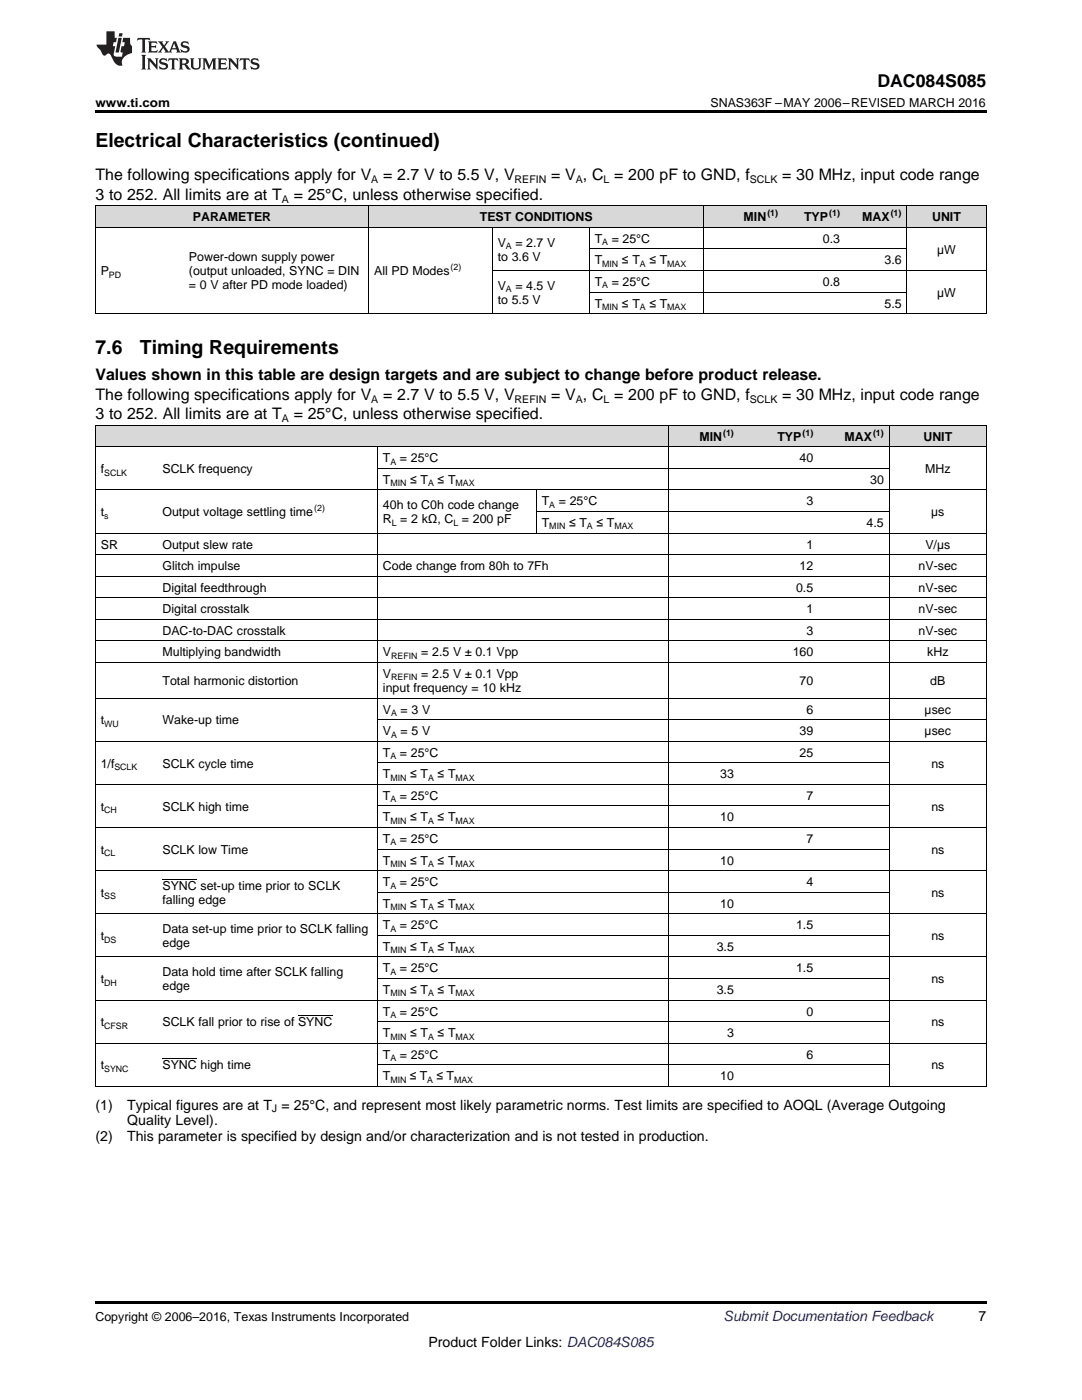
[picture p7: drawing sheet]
<svg xmlns="http://www.w3.org/2000/svg" width="216mm" height="279mm" viewBox="0 0 216 279" stroke-linecap="round" stroke-linejoin="round" font-family="sans-serif">
<defs><g id="words">
<g font-size="3.9">
<text x="19" y="29.3">Electrical Characteristics (continued)</text>
<text x="19" y="70.7">7.6</text>
<text x="27.9" y="70.7">Timing Requirements</text>
</g>
<text font-size="3.5" x="175.1" y="17.3">DAC084S085</text>
<g font-size="3.2">
<text x="19" y="36">The following specifications apply for V</text>
<text x="76.4" y="36">= 2.7 V to 5.5 V, V</text>
<text x="110" y="36">= V , C = 200 pF to GND, f</text>
<text x="156.1" y="36">= 30 MHz, input code range</text>
<text x="19" y="39.9">3 to 252. All limits are at T</text>
<text x="58.6" y="39.9">= 25°C, unless otherwise specified.</text>
<text x="19" y="75.9">Values shown in this table are design targets and are subject to change before product release.</text>
<text x="19" y="79.8">The following specifications apply for V</text>
<text x="19" y="83.6">3 to 252. All limits are at T</text>
<text x="58.6" y="83.6">= 25°C, unless otherwise specified.</text>
<text x="76.4" y="79.8">= 2.7 V to 5.5 V, V</text>
<text x="110" y="79.8">= V , C = 200 pF to GND, f</text>
<text x="156.1" y="79.8">= 30 MHz, input code range</text>
</g>
<g font-size="2.8">
<text x="19" y="221.4">(1)</text>
<text x="25.4" y="221.4">Typical figures are at T = 25°C, and represent most likely parametric norms. Test limits are specified to AOQL (Average Outgoing</text>
<text x="19" y="227.8">(2)</text>
<text x="25.4" y="227.8">This parameter is specified by design and/or characterization and is not tested in production.</text>
<text x="25.4" y="224.6">Quality Level).</text>
<text x="195.3" y="263.6">7</text>
<text x="85.5" y="268.9">Product Folder Links: DAC084S085</text>
</g>
<text font-size="2.8" fill="#0000c8" x="144.4" y="263.6">Submit Documentation Feedback</text>
<g font-size="2.5">
<text x="19" y="21.4">www.ti.com</text>
<text x="141.8" y="21.4">SNAS363F –MAY 2006–REVISED MARCH 2016</text>
<text x="38.5" y="44.2">PARAMETER</text>
<text x="95.7" y="44.2">TEST CONDITIONS</text>
<text x="148.4" y="44.2">MIN</text>
<text x="160.4" y="44.2">TYP</text>
<text x="172" y="44.2">MAX</text>
<text x="186" y="44.2">UNIT</text>
<text x="37.7" y="52.1">Power-down supply power</text>
<text x="99.3" y="49.2">V</text>
<text x="99.3" y="52">to 3.6 V</text>
<text x="102.8" y="49.2">= 2.7 V</text>
<text x="118.7" y="48.5">T</text>
<text x="118.7" y="52.8">T</text>
<text x="122.1" y="48.5">= 25°C</text>
<text x="124.1" y="52.8">≤ T</text>
<text x="129.6" y="52.8">≤ T</text>
<text x="164.2" y="48.5">0.3</text>
<text x="176.5" y="52.8">3.6</text>
<text x="187" y="50.6">µW</text>
<text x="20.1" y="54.9">P</text>
<text x="37.7" y="54.9">(output unloaded, SYNC = DIN</text>
<text x="37.7" y="57.7">= 0 V after PD mode loaded)</text>
<text x="74.6" y="54.9">All PD Modes</text>
<text x="99.3" y="57.8">V</text>
<text x="102.8" y="57.8">= 4.5 V</text>
<text x="118.7" y="57.1">T</text>
<text x="122.1" y="57.1">= 25°C</text>
<text x="164.2" y="57.1">0.8</text>
<text x="187" y="59.2">µW</text>
<text x="99.3" y="60.6">to 5.5 V</text>
<text x="118.7" y="61.4">T</text>
<text x="124.1" y="61.4">≤ T</text>
<text x="129.6" y="61.4">≤ T</text>
<text x="176.5" y="61.4">5.5</text>
<text x="139.6" y="87.9">MIN</text>
<text x="155.1" y="87.9">TYP</text>
<text x="168.5" y="87.9">MAX</text>
<text x="184.3" y="87.9">UNIT</text>
<text x="20.1" y="94.4">f</text>
<text x="32.4" y="94.4">SCLK frequency</text>
<text x="76.4" y="92.3">T</text>
<text x="79.8" y="92.3">= 25°C</text>
<text x="159.6" y="92.3">40</text>
<text x="184.6" y="94.4">MHz</text>
<text x="76.4" y="96.6">T</text>
<text x="76.4" y="101.6">40h to C0h code change</text>
<text x="81.8" y="96.6">≤ T</text>
<text x="87.3" y="96.6">≤ T</text>
<text x="108.1" y="100.9">T</text>
<text x="111.5" y="100.9">= 25°C</text>
<text x="160.9" y="100.9">3</text>
<text x="173.6" y="96.6">30</text>
<text x="20.1" y="103">t</text>
<text x="32.4" y="103">Output voltage settling time</text>
<text x="76.4" y="104.4">R = 2 kΩ, C = 200 pF</text>
<text x="108.1" y="105.2">T</text>
<text x="113.6" y="105.2">≤ T</text>
<text x="119" y="105.2">≤ T</text>
<text x="172.9" y="105.2">4.5</text>
<text x="185.8" y="103">µs</text>
<text x="20.1" y="109.5">SR</text>
<text x="32.4" y="109.5">Output slew rate</text>
<text x="32.4" y="113.8">Glitch impulse</text>
<text x="76.4" y="113.8">Code change from 80h to 7Fh</text>
<text x="159.6" y="113.8">12</text>
<text x="160.9" y="109.5">1</text>
<text x="183.3" y="113.8">nV-sec</text>
<text x="184.6" y="109.5">V/µs</text>
<text x="32.4" y="118.1">Digital feedthrough</text>
<text x="158.9" y="118.1">0.5</text>
<text x="183.3" y="118.1">nV-sec</text>
<text x="32.4" y="122.4">Digital crosstalk</text>
<text x="160.9" y="122.4">1</text>
<text x="183.3" y="122.4">nV-sec</text>
<text x="32.4" y="126.7">DAC-to-DAC crosstalk</text>
<text x="32.4" y="131">Multiplying bandwidth</text>
<text x="76.4" y="131">V</text>
<text x="84.1" y="131">= 2.5 V ± 0.1 Vpp</text>
<text x="158.2" y="131">160</text>
<text x="160.9" y="126.7">3</text>
<text x="183.3" y="126.7">nV-sec</text>
<text x="185" y="131">kHz</text>
<text x="32.4" y="136.7">Total harmonic distortion</text>
<text x="76.4" y="135.3">V</text>
<text x="84.1" y="135.3">= 2.5 V ± 0.1 Vpp</text>
<text x="159.6" y="136.7">70</text>
<text x="185.6" y="136.7">dB</text>
<text x="76.4" y="138.1">input frequency = 10 kHz</text>
<text x="76.4" y="142.4">V</text>
<text x="79.9" y="142.4">= 3 V</text>
<text x="160.9" y="142.4">6</text>
<text x="184.5" y="142.4">µsec</text>
<text x="20.1" y="144.6">t</text>
<text x="32.4" y="144.6">Wake-up time</text>
<text x="76.4" y="146.7">V</text>
<text x="79.9" y="146.7">= 5 V</text>
<text x="159.6" y="146.7">39</text>
<text x="184.5" y="146.7">µsec</text>
<text x="20.1" y="153.2">1/f</text>
<text x="32.4" y="153.2">SCLK cycle time</text>
<text x="76.4" y="151">T</text>
<text x="76.4" y="155.3">T</text>
<text x="79.8" y="151">= 25°C</text>
<text x="81.8" y="155.3">≤ T</text>
<text x="87.3" y="155.3">≤ T</text>
<text x="143.7" y="155.3">33</text>
<text x="159.6" y="151">25</text>
<text x="185.8" y="153.2">ns</text>
<text x="20.1" y="161.8">t</text>
<text x="32.4" y="161.8">SCLK high time</text>
<text x="76.4" y="159.6">T</text>
<text x="79.8" y="159.6">= 25°C</text>
<text x="160.9" y="159.6">7</text>
<text x="185.8" y="161.8">ns</text>
<text x="76.4" y="163.9">T</text>
<text x="81.8" y="163.9">≤ T</text>
<text x="87.3" y="163.9">≤ T</text>
<text x="143.7" y="163.9">10</text>
<text x="20.1" y="170.4">t</text>
<text x="32.4" y="170.4">SCLK low Time</text>
<text x="76.4" y="168.2">T</text>
<text x="76.4" y="172.5">T</text>
<text x="79.8" y="168.2">= 25°C</text>
<text x="81.8" y="172.5">≤ T</text>
<text x="87.3" y="172.5">≤ T</text>
<text x="143.7" y="172.5">10</text>
<text x="160.9" y="168.2">7</text>
<text x="185.8" y="170.4">ns</text>
<text x="20.1" y="179">t</text>
<text x="32.4" y="177.6">SYNC set-up time prior to SCLK</text>
<text x="76.4" y="176.8">T</text>
<text x="79.8" y="176.8">= 25°C</text>
<text x="160.9" y="176.8">4</text>
<text x="185.8" y="179">ns</text>
<text x="32.4" y="180.4">falling edge</text>
<text x="76.4" y="181.2">T</text>
<text x="76.4" y="185.5">T</text>
<text x="79.8" y="185.5">= 25°C</text>
<text x="81.8" y="181.2">≤ T</text>
<text x="87.3" y="181.2">≤ T</text>
<text x="143.7" y="181.2">10</text>
<text x="158.9" y="185.5">1.5</text>
<text x="20.1" y="187.6">t</text>
<text x="32.4" y="186.2">Data set-up time prior to SCLK falling</text>
<text x="32.4" y="189">edge</text>
<text x="76.4" y="189.8">T</text>
<text x="81.8" y="189.8">≤ T</text>
<text x="87.3" y="189.8">≤ T</text>
<text x="143" y="189.8">3.5</text>
<text x="185.8" y="187.6">ns</text>
<text x="20.1" y="196.2">t</text>
<text x="32.4" y="194.8">Data hold time after SCLK falling</text>
<text x="32.4" y="197.6">edge</text>
<text x="76.4" y="194.1">T</text>
<text x="79.8" y="194.1">= 25°C</text>
<text x="158.9" y="194.1">1.5</text>
<text x="185.8" y="196.2">ns</text>
<text x="76.4" y="198.4">T</text>
<text x="76.4" y="202.7">T</text>
<text x="79.8" y="202.7">= 25°C</text>
<text x="81.8" y="198.4">≤ T</text>
<text x="87.3" y="198.4">≤ T</text>
<text x="143" y="198.4">3.5</text>
<text x="160.9" y="202.7">0</text>
<text x="20.1" y="204.8">t</text>
<text x="32.4" y="204.8">SCLK fall prior to rise of SYNC</text>
<text x="76.4" y="207">T</text>
<text x="81.8" y="207">≤ T</text>
<text x="87.3" y="207">≤ T</text>
<text x="145.1" y="207">3</text>
<text x="185.8" y="204.8">ns</text>
<text x="20.1" y="213.4">t</text>
<text x="32.4" y="213.4">SYNC high time</text>
<text x="76.4" y="211.3">T</text>
<text x="76.4" y="215.6">T</text>
<text x="79.8" y="211.3">= 25°C</text>
<text x="81.8" y="215.6">≤ T</text>
<text x="87.1" y="215.6">≤ T</text>
<text x="143.7" y="215.6">10</text>
<text x="160.9" y="211.3">6</text>
<text x="185.8" y="213.4">ns</text>
<text x="19" y="263.6">Copyright © 2006–2016, Texas Instruments Incorporated</text>
</g>
<g font-size="2.1">
<text x="56.2" y="40.5">A</text>
<text x="74.1" y="36.6">A</text>
<text x="102.7" y="36.6">REFIN</text>
<text x="114.9" y="36.6">A</text>
<text x="120.4" y="36.6">L</text>
<text x="149.6" y="36.6">SCLK</text>
<text x="74.1" y="80.4">A</text>
<text x="102.7" y="80.4">REFIN</text>
<text x="114.9" y="80.4">A</text>
<text x="120.4" y="80.4">L</text>
<text x="149.6" y="80.4">SCLK</text>
<text x="56.2" y="84.3">A</text>
<text x="54.3" y="222">J</text>
</g>
<g font-size="1.8">
<text x="153.1" y="43.2">(1)</text>
<text x="165.5" y="43.2">(1)</text>
<text x="177.7" y="43.2">(1)</text>
<text x="89.9" y="53.9">(2)</text>
<text x="100.9" y="49.7">A</text>
<text x="120.2" y="49">A</text>
<text x="120.2" y="53.3">MIN</text>
<text x="127.7" y="53.3">A</text>
<text x="133.1" y="53.3">MAX</text>
<text x="21.7" y="55.4">PD</text>
<text x="100.9" y="58.3">A</text>
<text x="120.2" y="57.6">A</text>
<text x="120.2" y="61.9">MIN</text>
<text x="127.7" y="61.9">A</text>
<text x="133.1" y="61.9">MAX</text>
<text x="144.3" y="87">(1)</text>
<text x="160.1" y="87">(1)</text>
<text x="174.2" y="87">(1)</text>
<text x="20.8" y="94.9">SCLK</text>
<text x="77.9" y="92.7">A</text>
<text x="77.9" y="97">MIN</text>
<text x="85.4" y="97">A</text>
<text x="90.9" y="97">MAX</text>
<text x="109.6" y="101.4">A</text>
<text x="20.8" y="103.5">s</text>
<text x="62.7" y="102">(2)</text>
<text x="78.2" y="104.9">L</text>
<text x="90.5" y="104.9">L</text>
<text x="109.6" y="105.7">MIN</text>
<text x="117.1" y="105.7">A</text>
<text x="122.6" y="105.7">MAX</text>
<text x="78" y="131.5">REFIN</text>
<text x="78" y="135.8">REFIN</text>
<text x="78" y="142.9">A</text>
<text x="20.8" y="145.1">WU</text>
<text x="78" y="147.2">A</text>
<text x="22.8" y="153.7">SCLK</text>
<text x="77.9" y="151.5">A</text>
<text x="77.9" y="155.8">MIN</text>
<text x="85.4" y="155.8">A</text>
<text x="90.9" y="155.8">MAX</text>
<text x="77.9" y="160.1">A</text>
<text x="20.8" y="162.3">CH</text>
<text x="77.9" y="164.4">MIN</text>
<text x="85.4" y="164.4">A</text>
<text x="90.9" y="164.4">MAX</text>
<text x="20.8" y="170.9">CL</text>
<text x="77.9" y="168.7">A</text>
<text x="77.9" y="173">MIN</text>
<text x="85.4" y="173">A</text>
<text x="90.9" y="173">MAX</text>
<text x="20.8" y="179.5">SS</text>
<text x="77.9" y="177.3">A</text>
<text x="77.9" y="181.6">MIN</text>
<text x="77.9" y="185.9">A</text>
<text x="85.4" y="181.6">A</text>
<text x="90.9" y="181.6">MAX</text>
<text x="20.8" y="188.1">DS</text>
<text x="77.9" y="190.3">MIN</text>
<text x="85.4" y="190.3">A</text>
<text x="90.9" y="190.3">MAX</text>
<text x="20.8" y="196.7">DH</text>
<text x="77.9" y="194.6">A</text>
<text x="77.9" y="198.9">MIN</text>
<text x="77.9" y="203.2">A</text>
<text x="85.4" y="198.9">A</text>
<text x="90.9" y="198.9">MAX</text>
<text x="20.8" y="205.3">CFSR</text>
<text x="77.9" y="207.5">MIN</text>
<text x="85.4" y="207.5">A</text>
<text x="90.9" y="207.5">MAX</text>
<text x="20.8" y="213.9">SYNC</text>
<text x="77.9" y="211.8">A</text>
<text x="77.9" y="216.1">MIN</text>
<text x="85.3" y="216.1">A</text>
<text x="90.6" y="216.1">MAX</text>
</g>
</g></defs>
<g fill="#d8d8d8">
<path d="M19 84.9h12.4v4.3h-12.4z"/>
<path d="M31.4 84.9h44v4.3h-44z"/>
<path d="M75.4 84.9h31.7v4.3h-31.7z"/>
<path d="M107.1 84.9h26.4v4.3h-26.4z"/>
<path d="M133.5 84.9h14v4.3h-14z"/>
<path d="M147.5 84.9h15.9v4.3h-15.9z"/>
<path d="M163.4 84.9h14.1v4.3h-14.1z"/>
<path d="M177.5 84.9h19.3v4.3h-19.3z"/>
<path d="M19 41.1h17.7v4.3h-17.7z"/>
<path d="M36.7 41.1h36.9v4.3h-36.9z"/>
<path d="M73.6 41.1h24.6v4.3h-24.6z"/>
<path d="M98.2 41.1h19.4v4.3h-19.4z"/>
<path d="M117.6 41.1h22.9v4.3h-22.9z"/>
<path d="M140.5 41.1h15.9v4.3h-15.9z"/>
<path d="M156.4 41.1h12.3v4.3h-12.3z"/>
<path d="M168.7 41.1h12.3v4.3h-12.3z"/>
<path d="M181 41.1h15.8v4.3h-15.8z"/>
</g>
<path d="M19 22h177.8v.5h-177.8zM19 216.8l.2 .1zM75.2 216.8l.2 .1zM107 216.8l.1 .1zM133.3 216.8l.2 .1zM147.4 216.8l.1 .1zM163.3 216.8l.1 .1zM177.4 216.8l.1 .1zM196.7 216.8l.1 .1zM19 259.7h177.8v.5h-177.8z" fill="#000"/>
<g fill="none" stroke="#000" stroke-width=".2">
<path d="M19 45.4h177.8M19 41.1h177.8M19.1 41.1v21.6M73.5 41.1v21.6M98.2 45.4v17.3M98.2 54h98.6M117.6 45.4v17.3M117.6 58.3h63.4M117.6 49.7h63.4M140.5 41.1v21.6M180.9 41.1v21.6M196.8 41.1v21.6"/>
<path d="M19 62.6h177.8M19 97.8h177.8M19 89.2h177.8M19 84.9h177.8M19.1 84.9v132M75.3 89.2v127.7M75.4 93.5h102M107 97.8v8.6M133.4 84.9v132M177.4 84.9v132M196.8 84.9v132M19 119.3h177.8"/>
<path d="M19 115h177.8M19 110.7h177.8M19 106.4h177.8M107.1 102.1h70.3M19 139.3h177.8M19 132.2h177.8M19 127.9h177.8M19 123.6h177.8M19 156.5h177.8M19 147.9h177.8M75.4 152.2h102M75.4 143.6h121.4"/>
<path d="M19 173.8h177.8M19 165.2h177.8M75.4 178.1h102M75.4 169.5h102M75.4 160.8h102M19 199.6h177.8M19 191h177.8M19 182.4h177.8M75.4 195.3h102M75.4 186.7h102M19 216.8h177.8M19 208.2h177.8"/>
<path d="M75.4 212.5h102M75.4 203.9h102"/>
</g>
<g fill="#231f20">
<path d="M27.5 7.6l-.1 .5 .4-.2h.6v.1v2.1l-.2 .4h1l-.3-.4v-2.1l.1-.1h.5l.5 .2-.2-.5zM29.5 8.3l.2 .3v1.5l-.2 .4h1.8l.2-.6a1.04 1.04 0 0 1-1.3 .2v-.7h.6l.3 .2v-.6l-.3 .2h-.6v-.6l.8-.1 .4 .3-.2-.5zM31.5 8.3l.9 1.1-.9 1.1h.8l-.2-.2 .5-.7 .4 .7-.2 .2h1.5l-.1-.2 .1-.4h.9l.1 .4-.2 .2h1l-.3-.3-.7-1.9h-.5l-.9 2-.8-1 .9-1h-.8l.1 .3-.3 .5-.4-.6 .2-.2zM34.7 8.6l.4 1h-.7zM36.3 8.4a.63 .63 0 0 0-.2 .7 .63 .63 0 0 0 .6 .4l.6 .2 .1 .2a.75 .75 0 0 1-.7 .4 .75 .75 0 0 1-.6-.5l.1 .7 .1-.1a1.11 1.11 0 0 0 1.5-.6 1.13 1.13 0 0 0-1.2-.8l-.1-.4a1.04 1.04 0 0 1 1.2 .2l-.2-.5-.1 .1-.5-.2zM28.2 10.9l.2 .4v2.2l-.2 .4h1l-.3-.4v-2.2l.3-.4zM29.3 11.6l.3 .4v1.5l-.3 .4h.8l-.2-.4v-1.3l1.5 1.7v-1.9l.2-.4h-.7l.2 .4v.9l-1.1-1.3zM32 11.8a.62 .62 0 0 0-.2 .7 .62 .62 0 0 0 .6 .4l.6 .1 .1 .3a.76 .76 0 0 1-.7 .3 .76 .76 0 0 1-.6-.4l.1 .7 .1-.1a1.11 1.11 0 0 0 1.5-.6 1.13 1.13 0 0 0-1.2-.8l-.1-.4a1.04 1.04 0 0 1 1.2 .2l-.2-.6-.1 .1-.5-.1zM33.7 11.6l-.2 .6a.61 .61 0 0 1 .8-.3v1.6l-.2 .4h.9l-.2-.4v-1.6a.63 .63 0 0 1 .8 .3l-.2-.6zM35.6 11.6l.3 .4v1.5l-.3 .4h1l-.2-.2v-.8l.5 .2a.76 .76 0 0 0 1.2 .7l-1-1a.58 .58 0 0 0 .6-.5 .58 .58 0 0 0-.5-.6zM36.4 11.9h.1a.45 .45 0 0 1 .5 .1 .45 .45 0 0 1 .1 .5l-.7 .2zM37.9 11.6l.2 .2a2.17 2.17 0 0 0 .3 1.9 .99 .99 0 0 0 1.6-.6v-1.1l.2-.4h-.7l.2 .2a1.92 1.92 0 0 1-.2 1.8 .6 .6 0 0 1-.9-.5v-1.1l.2-.4zM40.4 11.6l.2 .4v1.5l-.2 .4h.7l-.2-.4v-1.4l.8 1.8 .8-1.8v1.4l-.2 .4h.9l-.2-.4v-1.5l.2-.4h-.8l-.6 1.5-.6-1.5zM43.4 11.6l.2 .4v1.5l-.2 .4h1.8l.2-.6a1.04 1.04 0 0 1-1.3 .1v-.6h.5l.4 .2v-.6l-.4 .2h-.5v-.7h.8l.3 .3-.1-.6zM45.5 11.6l.2 .4v1.5l-.2 .4h.7l-.2-.4v-1.3l1.5 1.7v-1.9l.2-.4h-.7l.2 .4v.9l-1.1-1.3zM47.9 11.6l-.1 .6a.61 .61 0 0 1 .8-.3v1.6l-.3 .4h1l-.3-.4 .1-1.6a.63 .63 0 0 1 .7 .3l-.1-.6zM50.2 11.8a.62 .62 0 0 0-.2 .7 .62 .62 0 0 0 .6 .4l.6 .1 .2 .3a.76 .76 0 0 1-.8 .3 .76 .76 0 0 1-.6-.4l.1 .7 .2-.1a1.11 1.11 0 0 0 1.5-.6 1.13 1.13 0 0 0-1.3-.8l-.1-.4a1.04 1.04 0 0 1 1.2 .2l-.1-.6-.2 .1-.5-.1z"/>
<path d="M21.2 6.3v2.6h-1.9l.1 .4 .7 .9a.91 .91 0 0 0 1 .8 .56 .56 0 0 1 .5-.3 .56 .56 0 0 1 .5 .3l.4 .8a1.53 1.53 0 0 0 1.9 1.2 1.54 1.54 0 0 1 1-2.1l.9-.3v-1.4a1.52 1.52 0 0 1-.3-1.6h-1.4l-.2 .8h.5l-.2 .8h-.4l-.2 1v.2l.4 .1-.2 .8a1.93 1.93 0 0 1-1.6-.3l.3-1.8h-.5l.2-.8h.4l.2-.8h-.4v-1.3zM23.6 7.6l-.6 2.9h.7l.6-2.9zM23.8 6.6l-.1 .7h.6l.2-.7z"/>
</g>
<path d="M32.4 175.4h6.9M32.4 211.3h6.9M59.5 202.7h6.8" fill="none" stroke="#000" stroke-width=".2"/>
<use href="#words"/>
</svg>
